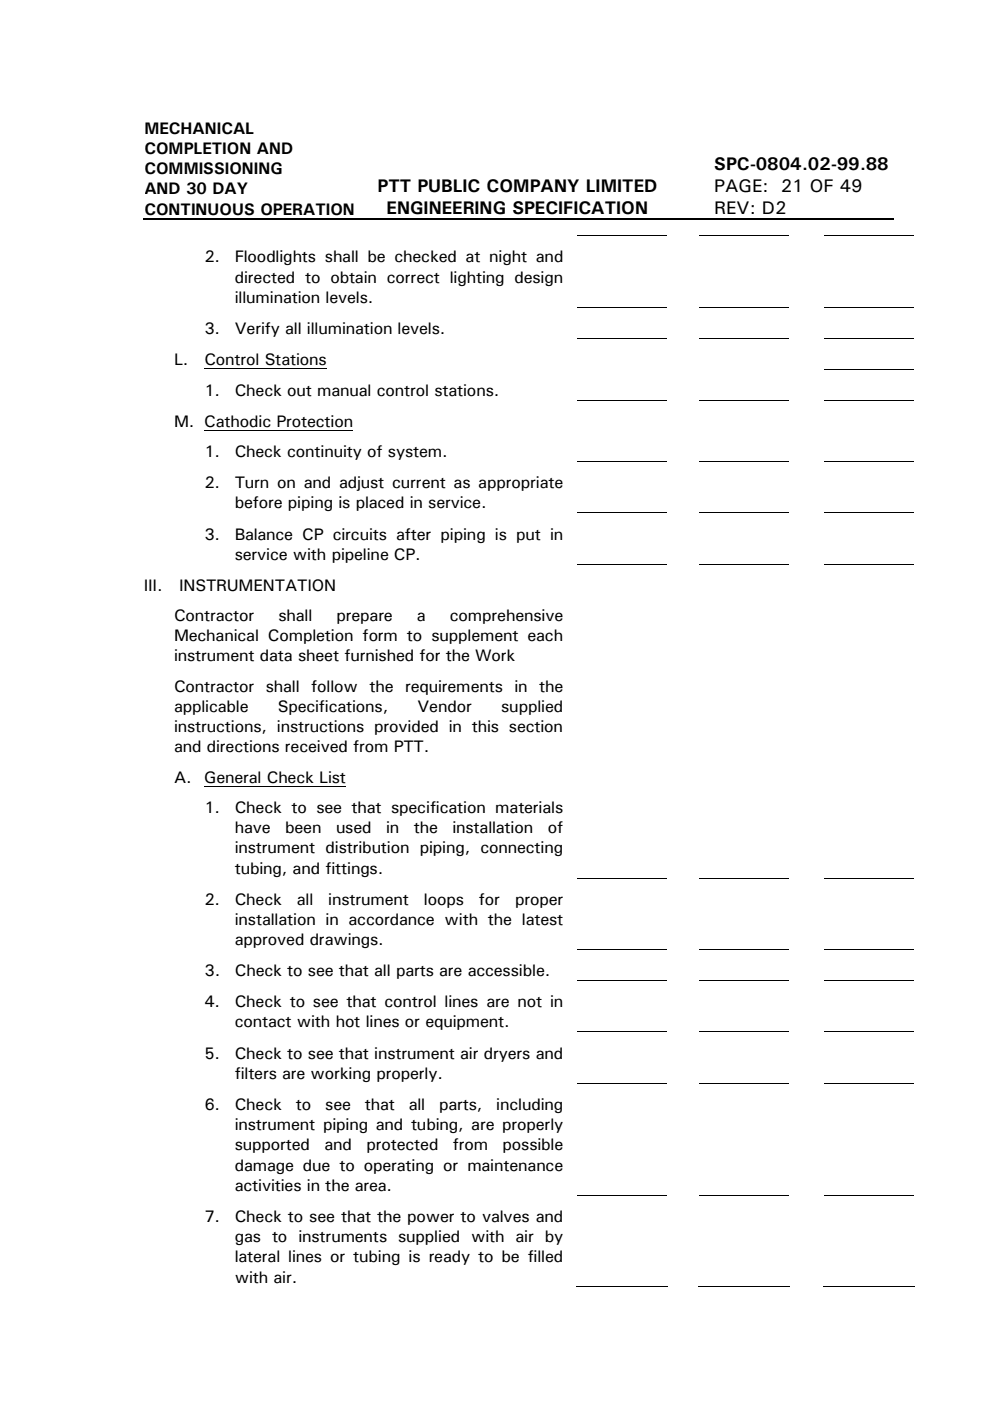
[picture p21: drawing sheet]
<svg xmlns="http://www.w3.org/2000/svg" width="210mm" height="297mm" viewBox="0 0 210 297" stroke-linecap="round" stroke-linejoin="round" font-family="sans-serif">
<defs><g id="words">
<g font-size="3.9">
<text x="80.1" y="40.7">PTT PUBLIC COMPANY LIMITED</text>
<text x="151.4" y="40.7">PAGE: 21 OF 49</text>
<text x="151.4" y="36">SPC-0804.02-99.88</text>
<text x="82" y="45.4">ENGINEERING SPECIFICATION</text>
<text x="151.4" y="45.4">REV: D2</text>
</g>
<g font-size="3.5">
<text x="30.6" y="28.4">MECHANICAL</text>
<text x="30.6" y="32.7">COMPLETION AND</text>
<text x="30.6" y="36.9">COMMISSIONING</text>
<text x="30.6" y="41.2">AND 30 DAY</text>
<text x="30.6" y="45.5">CONTINUOUS OPERATION</text>
<text x="43.3" y="55.6">2.</text>
<text x="49.8" y="59.9">directed to obtain correct lighting design</text>
<text x="49.8" y="55.6">Floodlights shall be checked at night and</text>
<text x="49.8" y="64.2">illumination levels.</text>
<text x="43.3" y="70.8">3.</text>
<text x="49.8" y="70.8">Verify all illumination levels.</text>
<text x="36.9" y="77.4">L.</text>
<text x="43.3" y="77.4">Control Stations</text>
<text x="43.3" y="83.9">1.</text>
<text x="49.8" y="83.9">Check out manual control stations.</text>
<text x="36.9" y="90.5">M. Cathodic Protection</text>
<text x="43.3" y="96.9">1.</text>
<text x="49.8" y="96.9">Check continuity of system.</text>
<text x="43.3" y="103.5">2.</text>
<text x="49.8" y="103.5">Turn on and adjust current as appropriate</text>
<text x="49.8" y="107.8">before piping is placed in service.</text>
<text x="43.3" y="114.4">3.</text>
<text x="49.8" y="114.4">Balance CP circuits after piping is put in</text>
<text x="49.8" y="118.7">service with pipeline CP.</text>
<text x="30.5" y="125.3">III.</text>
<text x="38" y="125.3">INSTRUMENTATION</text>
<text x="36.9" y="131.7">Contractor</text>
<text x="59" y="131.7">shall</text>
<text x="71.3" y="131.7">prepare</text>
<text x="88.4" y="131.7">a</text>
<text x="95.4" y="131.7">comprehensive</text>
<text x="36.9" y="136">Mechanical Completion form to supplement each</text>
<text x="36.9" y="140.3">instrument data sheet furnished for the Work</text>
<text x="36.9" y="146.7">Contractor shall follow the requirements in the</text>
<text x="36.9" y="151">applicable</text>
<text x="36.9" y="155.2">instructions, instructions provided in this section</text>
<text x="58.9" y="151">Specifications,</text>
<text x="88.5" y="151">Vendor</text>
<text x="106.2" y="151">supplied</text>
<text x="36.9" y="159.5">and directions received from PTT.</text>
<text x="36.9" y="165.9">A.</text>
<text x="43.3" y="165.9">General Check List</text>
<text x="43.3" y="172.4">1.</text>
<text x="49.8" y="172.4">Check to see that specification materials</text>
<text x="49.8" y="176.7">have</text>
<text x="60.5" y="176.7">been</text>
<text x="71.2" y="176.7">used</text>
<text x="81.8" y="176.7">in</text>
<text x="87.7" y="176.7">the</text>
<text x="95.9" y="176.7">installation</text>
<text x="116.2" y="176.7">of</text>
<text x="49.8" y="180.9">instrument distribution piping, connecting</text>
<text x="49.8" y="185.2">tubing, and fittings.</text>
<text x="43.3" y="191.8">2.</text>
<text x="49.8" y="191.8">Check</text>
<text x="62.9" y="191.8">all</text>
<text x="69.6" y="191.8">instrument</text>
<text x="89.9" y="191.8">loops</text>
<text x="101.5" y="191.8">for</text>
<text x="109.2" y="191.8">proper</text>
<text x="49.8" y="196.1">installation in accordance with the latest</text>
<text x="49.8" y="200.4">approved drawings.</text>
<text x="43.3" y="207">3.</text>
<text x="49.8" y="207">Check to see that all parts are accessible.</text>
<text x="43.3" y="213.6">4.</text>
<text x="49.8" y="213.6">Check to see that control lines are not in</text>
<text x="49.8" y="217.8">contact with hot lines or equipment.</text>
<text x="43.3" y="224.4">5.</text>
<text x="49.8" y="224.4">Check to see that instrument air dryers and</text>
<text x="49.8" y="228.7">filters are working properly.</text>
<text x="43.3" y="235.3">6.</text>
<text x="49.8" y="239.6">instrument piping and tubing, are properly</text>
<text x="49.8" y="235.3">Check</text>
<text x="62.7" y="235.3">to</text>
<text x="69" y="235.3">see</text>
<text x="77.3" y="235.3">that</text>
<text x="86.7" y="235.3">all</text>
<text x="93.1" y="235.3">parts,</text>
<text x="105.2" y="235.3">including</text>
<text x="49.8" y="243.9">supported</text>
<text x="68.8" y="243.9">and</text>
<text x="77.7" y="243.9">protected</text>
<text x="96" y="243.9">from</text>
<text x="106.5" y="243.9">possible</text>
<text x="49.8" y="248.2">damage due to operating or maintenance</text>
<text x="49.8" y="252.5">activities in the area.</text>
<text x="43.3" y="259.1">7.</text>
<text x="49.8" y="263.4">gas to instruments supplied with air by</text>
<text x="49.8" y="259.1">Check to see that the power to valves and</text>
<text x="49.8" y="267.6">lateral lines or tubing is ready to be filled</text>
<text x="49.8" y="271.9">with air.</text>
</g>
</g></defs>
<path d="M30.4 46.5h45.3" fill="none" stroke="#000" stroke-width=".25"/>
<path d="M75.7 18.1h.3v28.3h-.3z" fill="#fff"/>
<path d="M75.7 46.5h67.7" fill="none" stroke="#000" stroke-width=".25"/>
<path d="M143.4 18.1h.3v28.3h-.3z" fill="#fff"/>
<path d="M143.4 46.5h45.8" fill="none" stroke="#000" stroke-width=".25"/>
<path d="M189.2 18.1h.2v28.5h-.2z" fill="#fff"/>
<path d="M189.2 46.4h.2v.2h-.2z" fill="#000"/>
<g fill="none" stroke="#000" stroke-width=".21">
<path d="M122.4 50h19.1M148.2 50h19M174.8 50h19.1M43.3 78.1h25.9M122.4 65.1h19.1M122.4 71.7h19.1M148.2 65.1h19M148.2 71.7h19M174.8 65.1h19.1M174.8 71.7h19.1M174.8 78.3h19.1M43.3 91.3h31.5"/>
<path d="M122.4 84.9h19.1M122.4 97.9h19.1M148.2 84.9h19M148.2 97.9h19M174.8 84.9h19.1M174.8 97.9h19.1M122.4 108.7h19.1M122.4 119.6h19.1M148.2 108.7h19M148.2 119.6h19M174.8 108.7h19.1M174.8 119.6h19.1"/>
<path d="M43.3 166.7h30M122.4 186.2h19.1M148.2 186.2h19M174.8 186.2h19.1M122.4 201.3h19.1M122.4 207.9h19.1M122.4 218.8h19.1M148.2 201.3h19M148.2 207.9h19M148.2 218.8h19M174.8 201.3h19.1M174.8 207.9h19.1"/>
<path d="M174.8 218.8h19.1M122.4 229.7h19.1M148.2 229.7h19M174.8 229.7h19.1M122.4 253.4h19.1M148.2 253.4h19M174.8 253.4h19.1M122.3 272.9h19.3M148.1 272.9h19.3M174.7 272.9h19.3"/>
</g>
<use href="#words"/>
</svg>
